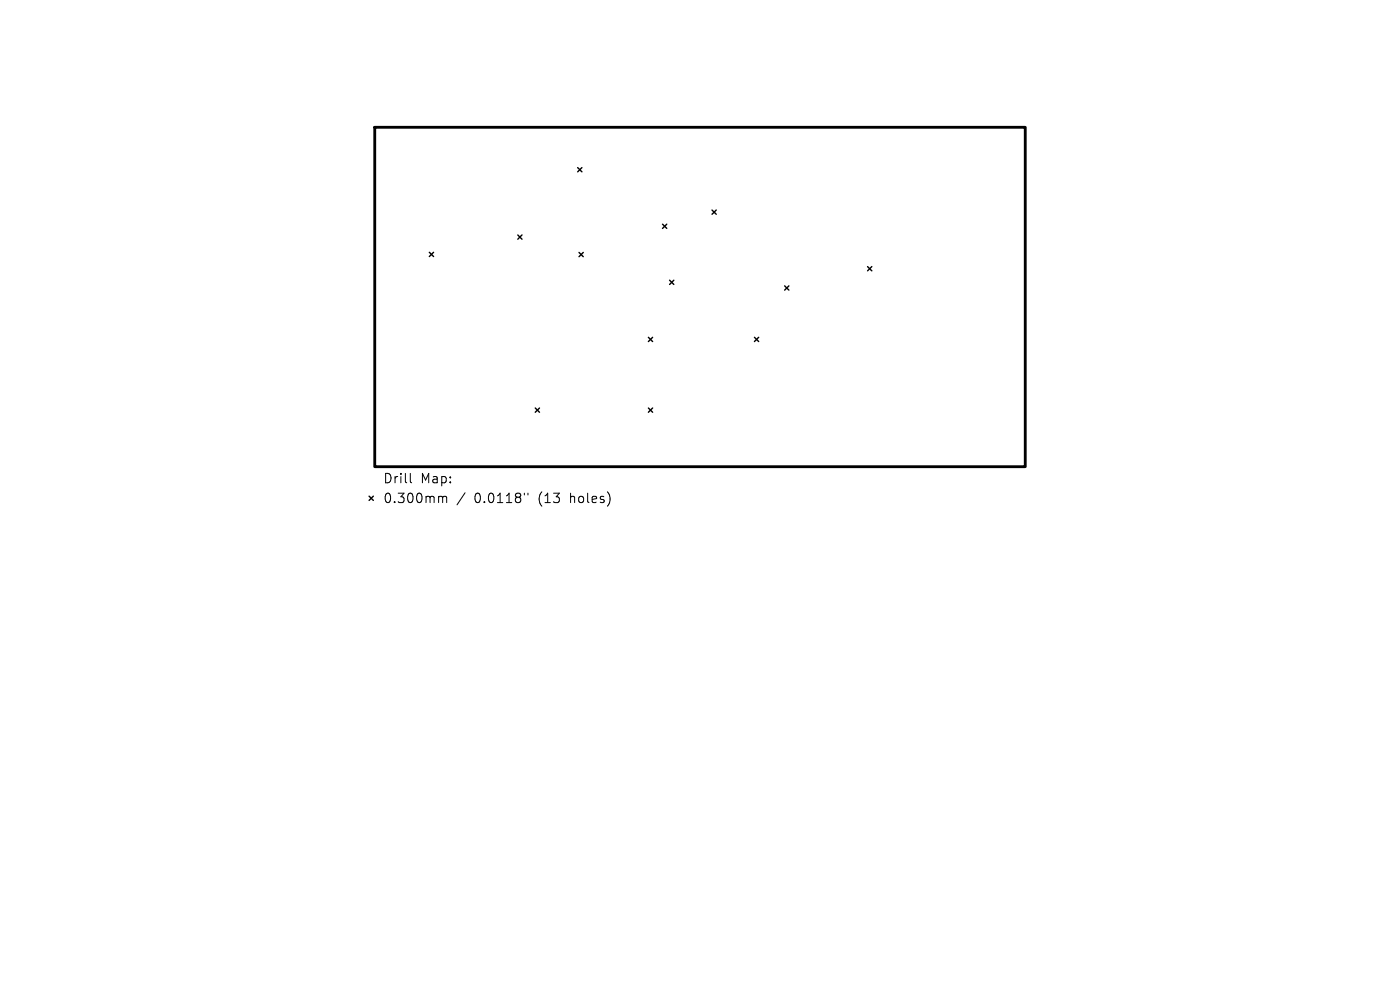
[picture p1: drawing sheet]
<svg xmlns="http://www.w3.org/2000/svg" width="297mm" height="210mm" viewBox="0 0 297 210" stroke-linecap="round" stroke-linejoin="round" font-family="sans-serif">
<defs><g id="words">
<g font-size="2.8">
<text x="81.2" y="102.8">Drill</text>
<text x="81.2" y="107">0.300mm</text>
<text x="89.2" y="102.8">Map:</text>
<text x="100.6" y="107">0.0118&quot;</text>
<text x="114.4" y="107">(13</text>
<text x="121.2" y="107">holes)</text>
</g>
</g></defs>
<path d="M79.5 27h138v72h-138z" fill="none" stroke="#000" stroke-width=".6"/>
<g fill="none" stroke="#000" stroke-width=".3">
<path d="M122.6 35.6l.9 .9M123.5 35.6l-.9 .9M91.1 53.5l.9 .9M92 53.5l-.9 .9M109.8 49.8l.9 .9M110.7 49.8l-.9 .9M122.8 53.6l.9 .9M123.7 53.6l-.9 .9M140.6 47.6l.9 .9M141.5 47.6l-.9 .9M142.1 59.4l.9 .9M143 59.4l-.9 .9"/>
<path d="M151.1 44.6l.9 .9M152 44.6l-.9 .9M184.1 56.6l.9 .9M185 56.6l-.9 .9M137.6 71.6l.9 .9M138.5 71.6l-.9 .9M160.1 71.6l.9 .9M161 71.6l-.9 .9M166.5 60.6l.9 .9M167.4 60.6l-.9 .9M113.6 86.6l.9 .9M114.5 86.6l-.9 .9"/>
<path d="M137.6 86.6l.9 .9M138.5 86.6l-.9 .9M78.3 105.3l.9 .9M79.2 105.3l-.9 .9"/>
</g>
<path d="M87 100.4v1.7l.3 .3M93.3 105.3h.3l.3 .3M93.9 105.6l.3-.3 .5 .1 .1 1.2M93.9 105.6v1M98.7 104.5l-1.7 2.6M111.2 104.6v.4M112 104.6v.4" fill="none" stroke="#000" stroke-width=".21"/>
<use href="#words"/>
</svg>
